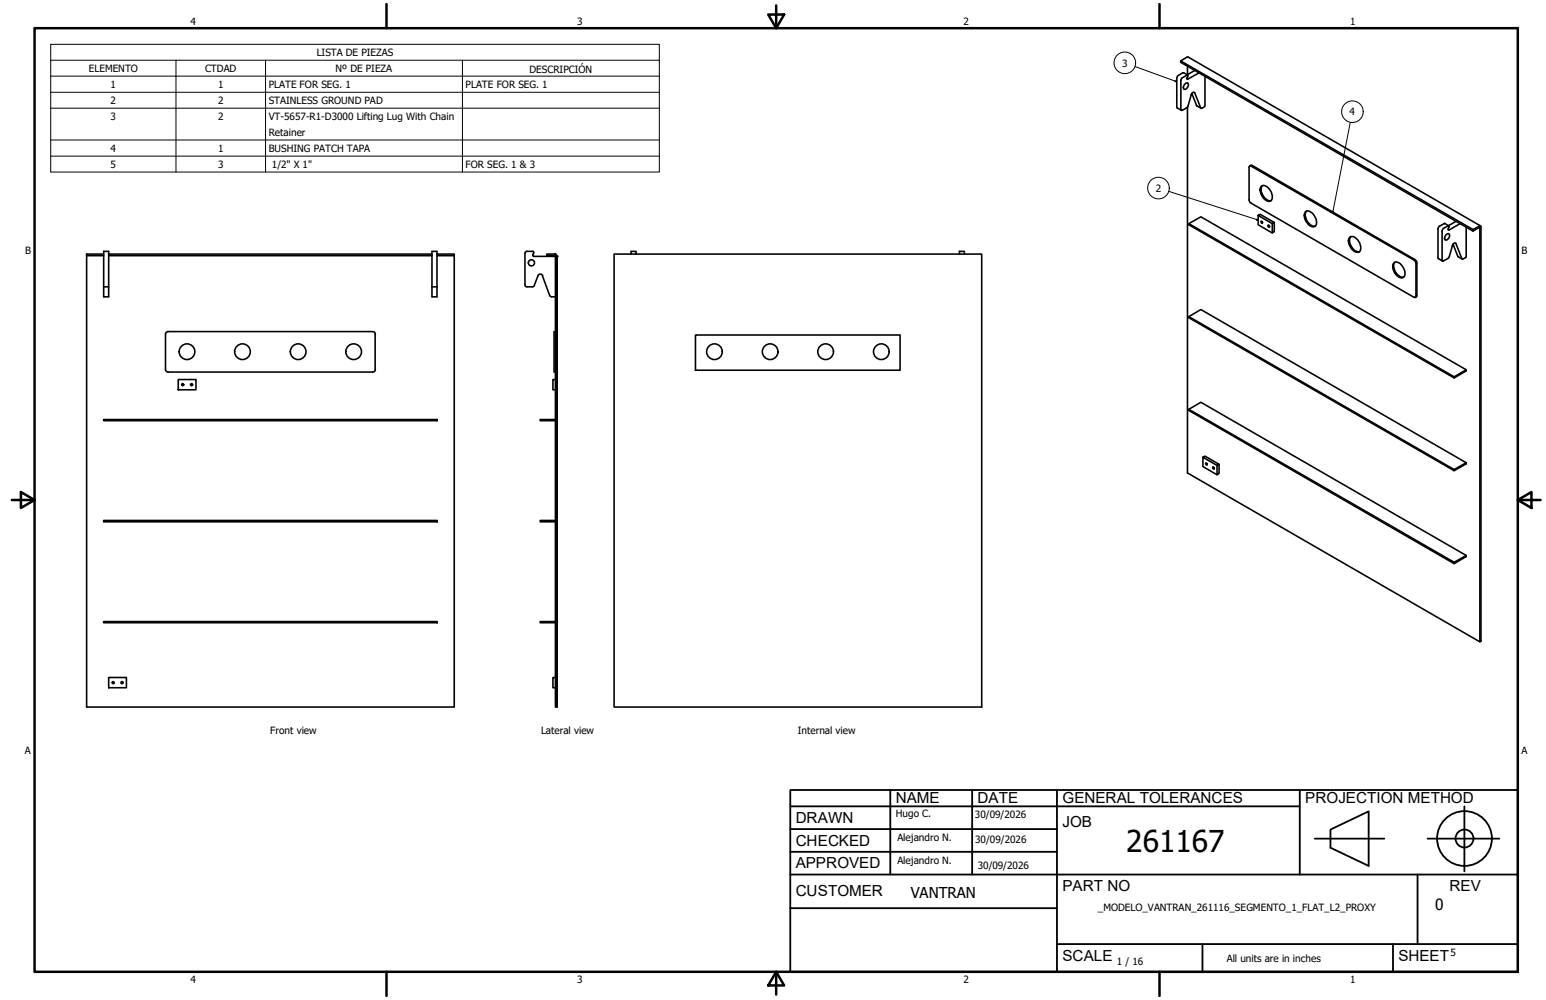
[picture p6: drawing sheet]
<svg xmlns="http://www.w3.org/2000/svg" width="432mm" height="279mm" viewBox="0 0 432 279" stroke-linecap="round" stroke-linejoin="round" font-family="sans-serif">
<defs><g id="words">
<text font-size="8.4" x="314.6" y="238.1">261167</text>
<g font-size="4.3">
<text x="250.2" y="224.2">NAME</text>
<text x="273" y="224.2">DATE</text>
<text x="296.7" y="224.3">GENERAL TOLERANCES</text>
<text x="364.6" y="224.3">PROJECTION METHOD</text>
<text x="222.2" y="229.9">DRAWN</text>
<text x="296.7" y="230.9">JOB</text>
<text x="222.2" y="236.3">CHECKED</text>
<text x="222.2" y="242.6">APPROVED</text>
<text x="222.2" y="250.3">CUSTOMER</text>
<text x="296.7" y="249">PART NO</text>
<text x="404.8" y="248.9">REV</text>
<text x="400.9" y="254.1">0</text>
<text x="296.7" y="268.4">SCALE</text>
<text x="390.6" y="268.4">SHEET</text>
</g>
<text font-size="4.2" x="254.4" y="250.8">VANTRAN</text>
<g font-size="2.8">
<text x="53.2" y="6.9">4</text>
<text x="161.2" y="6.9">3</text>
<text x="269.1" y="6.9">2</text>
<text x="377.1" y="6.9">1</text>
<text x="88.5" y="15.6">LISTA DE PIEZAS</text>
<text x="24.8" y="20.1">ELEMENTO</text>
<text x="57.3" y="20.1">CTDAD</text>
<text x="93.7" y="20.1">Nº DE PIEZA</text>
<text x="147.9" y="20.4">DESCRIPCIÓN</text>
<text x="313.4" y="18.6">3</text>
<text x="30.9" y="24.6">1</text>
<text x="30.9" y="29">2</text>
<text x="60.9" y="24.6">1</text>
<text x="60.9" y="29">2</text>
<text x="75.1" y="24.6">PLATE FOR SEG. 1</text>
<text x="75.1" y="29">STAINLESS GROUND PAD</text>
<text x="130" y="24.6">PLATE FOR SEG. 1</text>
<text x="30.9" y="33.5">3</text>
<text x="60.9" y="33.5">2</text>
<text x="75.1" y="33.5">VT-5657-R1-D3000 Lifting Lug With Chain</text>
<text x="376.9" y="32.3">4</text>
<text x="75.1" y="38">Retainer</text>
<text x="30.9" y="42.4">4</text>
<text x="30.9" y="46.9">5</text>
<text x="60.9" y="42.4">1</text>
<text x="60.9" y="46.9">3</text>
<text x="75.1" y="42.4">BUSHING PATCH TAPA</text>
<text x="75.9" y="46.9">1/2&quot; X 1&quot;</text>
<text x="130" y="46.9">FOR SEG. 1 &amp; 3</text>
<text x="322.8" y="53.6">2</text>
<text x="7" y="70.9">B</text>
<text x="424.9" y="70.9">B</text>
<text x="75.5" y="205.1">Front view</text>
<text x="151.1" y="205.2">Lateral view</text>
<text x="222.8" y="205.2">Internal view</text>
<text x="6.9" y="210.6">A</text>
<text x="424.9" y="210.6">A</text>
<text x="250.2" y="228.3">Hugo C.</text>
<text x="272.3" y="228.4">30/09/2026</text>
<text x="250.6" y="234.9">Alejandro N.</text>
<text x="272.4" y="235.6">30/09/2026</text>
<text x="250.6" y="241.5">Alejandro N.</text>
<text x="273.1" y="242.8">30/09/2026</text>
<text x="306.6" y="254.4">_MODELO_VANTRAN_261116_SEGMENTO_1_FLAT_L2_PROXY</text>
<text x="312" y="269.7">1 / 16</text>
<text x="342.6" y="268.7">All units are in inches</text>
<text x="405.1" y="267.1">5</text>
<text x="53.2" y="274.6">4</text>
<text x="161.2" y="274.6">3</text>
<text x="269.1" y="274.6">2</text>
<text x="377.1" y="274.6">1</text>
</g>
</g></defs>
<!-- layer: Visible (ANSI) -->
<g fill="none" stroke="#000" stroke-width=".44">
<path d="M329.8 17l81.6 47.1M331.7 18.5v2.4M333.7 19.7l-2.1 1.2M331.1 23.3l.2-.1a.65 .65 0 0 1 .7 .4 .65 .65 0 0 1-.3 .8l-.2 .2a.59 .59 0 0 1-.9 .3 .59 .59 0 0 1 0-1zM331.7 30v102.1l81.6 47.2M331.7 21l-1.3-.7-1.5 .9-.2 .5v8.3l1.2 .8M332.9 26.1l1.3 3.4 1.2 .7M334.8 20.4l-3.1 1.8-.2-.2 .3-.7-.2-.3-1.5 .8-.3 .4 .1 8.6 .2 .1 1.6-.9 1-3.5 .5-.7 .5 .1 1.6 4.3h.4l.8-.5v-8.4M348.9 46.5l.5-.1 45.6 26.3 .5 .8v9.3a.34 .34 0 0 1-.2 .3 .34 .34 0 0 1-.4 0l-45.7-26.5-.3-.7zM349.1 46.4l.7-.2 45.5 26.4 .4 .6v9.5l-.4 .4M352.2 52.1a1.91 1.91 0 0 1 2.6 1.2 2.17 2.17 0 0 1 0 2.8 2.48 2.48 0 0 1-2.6-2l-.3-1.3zM352.6 51.9a3 3 0 0 0 1.5 4l.9 .2"/>
<path d="M364.5 59.3a1.76 1.76 0 0 1 2.7 1.1 2.09 2.09 0 0 1 0 2.9h-.2a2.89 2.89 0 0 1-2.7-2.9zM364.9 59a2.97 2.97 0 0 0 2.4 4.2M24.2 71.4h4.8M29 71h-4.8v126.5h102.7v-126.1M30.4 71.4h90.2M30.4 71h90.2M122 71h4.9v.4M122 71.4h4.9M146.6 79.6l.3 .5h.3h1.5l.6-.3M148.7 70.2l.4 .4-.3 .5M148.8 70.2h-1.6l-.5 .3-.1 .3v8.8M148.9 71.1l-.1 .3 .3 .2"/>
<path d="M149.1 71.6h6v125.9h.5M150.2 77.1a.73 .73 0 0 1 .7-.5 .73 .73 0 0 1 .7 .5M150.2 77.1l-1 2.7M151.5 77.1l2.1 5.5 .5 .3M155.1 71.6l-.2-.2h-2.2v-.4h2.4l.4 .6M155.6 71.6v125.9zM171.5 71h102.7v126.5h-102.7zM176.3 71v-.8h1.4v.8M268 71v-.8h1.4v.8M332 62.5l74.1 42.8 3.4-2v.3l-3.4 2v-.3M351.4 60.2l.6-.3 3.9 2.3-.6 .3zM351.4 60.2v2.6l3.9 2.3"/>
<path d="M354.2 62.9l.4 .3-.1 .3-.2-.1zM355.9 62.2v2.5l-.6 .4v-2.6M376.9 66.4a1.73 1.73 0 0 1 2.5 .9 2.22 2.22 0 0 1 0 3.2 3.1 3.1 0 0 1-2.7-3.6zM377.3 66.1a3.2 3.2 0 0 0 2.2 4.3l.2-.1M389.2 73.6a1.58 1.58 0 0 1 2.4 .6 2.66 2.66 0 0 1 .4 3.3 2.31 2.31 0 0 1-2.8-2l-.2-.6zM389.6 73.3a2.86 2.86 0 0 0 .8 3.5l.9 .6h.7M403.9 65.5l.5-.2a.8 .8 0 0 1 .5 .7 .8 .8 0 0 1-.5 .8l-.5 .3-.4-.3v-.5zM404.6 63.1l-1.2-.7-1.4 .8-.4 .6v8.3l1.3 .9M405.8 68.2l1.4 3.4 1.2 .8M406.7 61.8l-2.1 1.3M407.8 62.5l-3.1 1.8-.3-.2 .3-.8-.2-.2-1.3 .7-.4 .6 .1 8.6 1.8-1.1 .9-3.3 .7-.7 .4 .2 1.6 4.2 .3 .1 .9-.5v-8.4M413.5 63.1l-81.6-47.2-2.1 1.1v.4l81.6 47.2 1.9-1v115.7l.3-.2v-115.9l-.2-.1-2 1v.5"/>
<path d="M29 80.1v2.8h1.4v-2.8M29 80.1v-9.9h1.4v9.9M29 80.1h1.4M46.9 92.6h57.2a.73 .73 0 0 1 .7 .8v9.9M47 92.6a.73 .73 0 0 0-.8 .8v9.9M120.6 80.1v2.8h1.4v-2.8M120.6 80.1v-9.9h1.4v9.9M120.6 80.1h1.4M154.1 82.9h1M155.1 92.6h-.4v11.3h.4M194.2 93.6h57.2v9.8h-57.2zM332 88.5l74.1 42.7 3.4-1.9v.3l-3.4 1.9v-.3"/>
<path d="M29 117.2h93.1v.3h-93.1zM46.2 103.2a.73 .73 0 0 0 .8 .7M49.8 106h4.9v2.9h-4.9zM104.8 103.2a.73 .73 0 0 1-.7 .7h-57.2M155.1 106h-.7v2.9h.7M155.1 117.2h-4.2v.3h4.2M332 114.4l74.1 42.7 3.4-1.9v.3l-3.4 2v-.4M409.5 103.3l-74.1-42.7-3.4 1.9v.3l74.1 42.8M336 127.8l.5-.4 4 2.3-.6 .3zM336 127.8v2.6l3.9 2.3M338.8 130.4l.4 .3-.1 .4-.3-.1zM340.5 129.7v2.6l-.6 .4v-2.7"/>
<path d="M409.5 129.3l-74.1-42.8-3.4 2v.3l74.1 42.7M29 145.4h93.1v.4h-93.1zM155.1 145.4h-4.2v.4h4.2M409.5 155.2l-74.1-42.8-3.4 2v.3l74.1 42.8M29 173.7h93.1v.3h-93.1zM155.1 173.7h-4.2v.3h4.2M30.4 189.3h4.9v2.9h-4.9zM155.1 189.3h-.7v2.9h.7"/>
<circle cx="148.4" cy="73.4" r=".86"/>
<circle cx="352.4" cy="62" r=".25"/>
<circle cx="52.2" cy="98.3" r="2.19"/>
<circle cx="67.7" cy="98.3" r="2.19"/>
<circle cx="83.3" cy="98.3" r="2.19"/>
<circle cx="98.8" cy="98.3" r="2.19"/>
<circle cx="199.5" cy="98.3" r="2.19"/>
<circle cx="215.1" cy="98.3" r="2.19"/>
<circle cx="230.6" cy="98.3" r="2.19"/>
<circle cx="246.2" cy="98.3" r="2.19"/>
<circle cx="51" cy="107.5" r=".29"/>
<circle cx="53.5" cy="107.5" r=".29"/>
<circle cx="337" cy="129.6" r=".26"/>
<circle cx="31.6" cy="190.7" r=".29"/>
<circle cx="34.1" cy="190.7" r=".29"/>
</g>
<g fill="#000">
<circle cx="154.9" cy="71" r=".22"/>
<circle cx="155.6" cy="71.6" r=".22"/>
</g>
<g fill="none" stroke="#000" stroke-width=".28">
<path d="M14.2 16.8v-4.4h169.9v4.4M14.2 16.8h169.9v4.5M14.2 16.8v31.3h169.9v-26.8M49.1 16.8v31.3M74.2 16.8v31.3M129.2 16.8v31.3M317.1 18.6l11.6 4.3M14.2 21.3h169.9M14.2 25.8h169.9M14.2 30.2h169.9M14.2 39.1h169.9M328.2 22.5l.5 .4-.5-.1z"/>
<path d="M377.1 34.2l-4.9 25.4M14.2 43.6h169.9M326.5 53.5l24.9 8M372.2 59l.2 .1-.2 .5zM351 61.2l.4 .3h-.5z"/>
<circle cx="314.2" cy="17.6" r="3"/>
<circle cx="377.7" cy="31.2" r="3"/>
<circle cx="323.6" cy="52.5" r="3"/>
</g>
<!-- layer: Borde (ANSI) -->
<g fill="none" stroke="#000" stroke-width=".7">
<path d="M9.7 7.9h414.2v263.6h-414.2zM107.9 1.1v6.8M214.6 4.1h4.4l-2.2 3.8zM216.8 1.5v6.4M323.8 1.1v6.8M3.3 139.7h6.4M5.8 137.5l3.9 2.2-3.9 2.2zM423.9 139.7l3.8-2.2v4.4zM423.9 139.7h6.4M107.9 271.5v6.8M216.8 271.5l2.2 3.8h-4.4zM216.8 271.5v6.4"/>
<path d="M323.8 271.5v6.8"/>
</g>
<!-- layer: Title (ANSI)-1 -->
<g fill="none" stroke="#000" stroke-width=".51">
<path d="M220.7 220.7h203.2v50.8h-203.2zM220.7 225.3h142.3M220.7 231.6h74.5M220.7 238h74.5M248.7 220.7v23.6M271.5 220.7v23.6M295.2 220.7v50.8M363 220.7v23.6M367.2 234.3h19.5M371.6 231.8l10.7-5.1v15.2l-10.7-5zM398.7 234.3h20.1M409 225.3v18.2"/>
<path d="M220.7 244.3h203.2M220.7 253.7h74.5M395.9 244.3v19.5M295.2 263.8h128.7M335.9 263.8v7.7M389.1 263.8v7.7"/>
<circle cx="409" cy="234.3" r="7.7"/>
<circle cx="409" cy="234.3" r="2.51"/>
</g>
<path d="M328.2 22.5l.5 .4-.5-.1zM372.2 59l.2 .1-.2 .5zM351 61.2l.4 .3h-.5z" fill="#000"/>
<use href="#words"/>
</svg>
